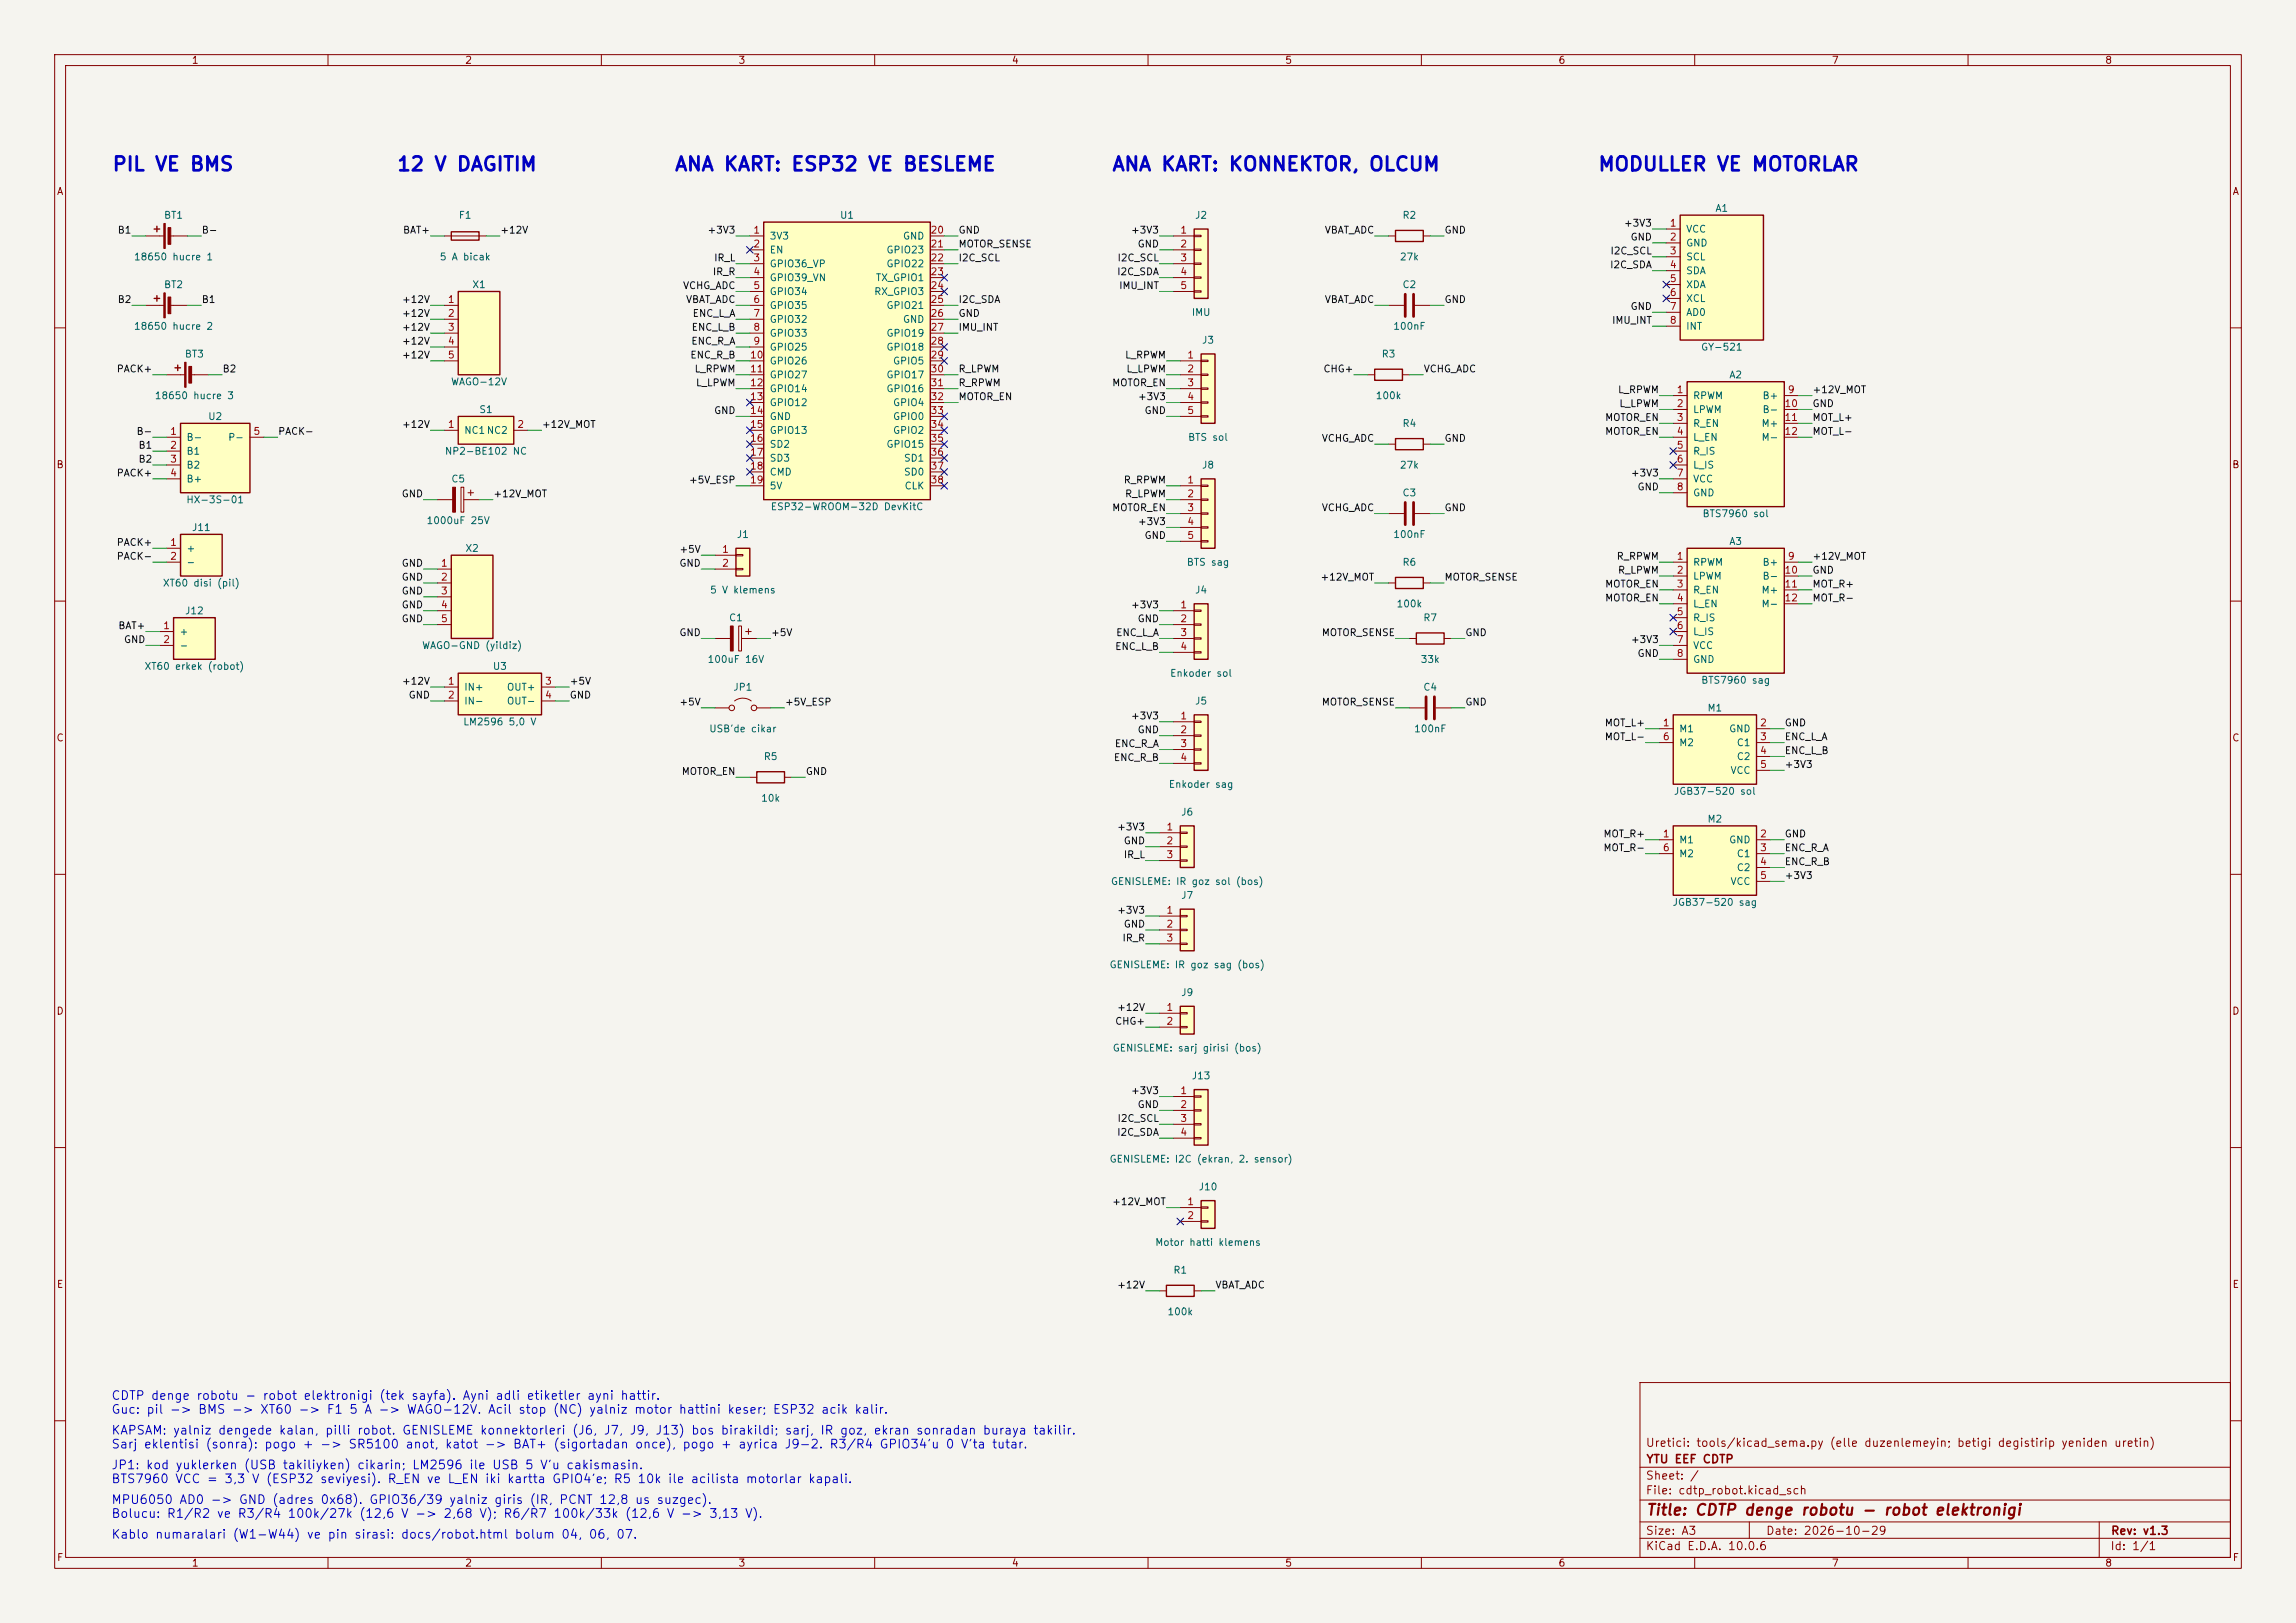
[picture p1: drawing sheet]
<svg xmlns="http://www.w3.org/2000/svg" width="420mm" height="297mm" viewBox="0 0 420 297" stroke-linecap="round" stroke-linejoin="round" font-family="sans-serif">
<defs><g id="words">
<g font-size="2.5" fill="#0000c2">
<text x="20.4" y="31.9">PIL VE BMS</text>
<text x="72.5" y="31.9">12 V DAGITIM</text>
<text x="123.3" y="31.9">ANA KART: ESP32 VE BESLEME</text>
<text x="203.3" y="31.9">ANA KART: KONNEKTOR, OLCUM</text>
<text x="292.2" y="31.9">MODULLER VE MOTORLAR</text>
</g>
<text font-size="2" fill="#840000" x="301" y="277.8">Title: CDTP denge robotu - robot elektronigi</text>
<g font-size="1.6" fill="#0000c2">
<text x="20.3" y="256.6">CDTP denge robotu - robot elektronigi (tek sayfa). Ayni adli etiketler ayni hattir.</text>
<text x="20.3" y="259.1">Guc: pil -&gt; BMS -&gt; XT60 -&gt; F1 5 A -&gt; WAGO-12V. Acil stop (NC) yalniz motor hattini keser; ESP32 acik kalir.</text>
<text x="20.3" y="262.9">KAPSAM: yalniz dengede kalan, pilli robot. GENISLEME konnektorleri (J6, J7, J9, J13) bos birakildi; sarj, IR goz, ekran sonradan buraya takilir.</text>
<text x="20.3" y="265.5">Sarj eklentisi (sonra): pogo + -&gt; SR5100 anot, katot -&gt; BAT+ (sigortadan once), pogo + ayrica J9-2. R3/R4 GPIO34'u 0 V'ta tutar.</text>
<text x="20.3" y="269.3">JP1: kod yuklerken (USB takiliyken) cikarin; LM2596 ile USB 5 V'u cakismasin.</text>
<text x="20.3" y="271.8">BTS7960 VCC = 3,3 V (ESP32 seviyesi). R_EN ve L_EN iki kartta GPIO4'e; R5 10k ile acilista motorlar kapali.</text>
<text x="20.3" y="275.6">MPU6050 AD0 -&gt; GND (adres 0x68). GPIO36/39 yalniz giris (IR, PCNT 12,8 us suzgec).</text>
<text x="20.3" y="278.2">Bolucu: R1/R2 ve R3/R4 100k/27k (12,6 V -&gt; 2,68 V); R6/R7 100k/33k (12,6 V -&gt; 3,13 V).</text>
<text x="20.3" y="282">Kablo numaralari (W1-W44) ve pin sirasi: docs/robot.html bolum 04, 06, 07.</text>
</g>
<g font-size="1.5" fill="#840000">
<text x="300.9" y="265.1">Uretici: tools/kicad_sema.py (elle duzenlemeyin; betigi degistirip yeniden uretin)</text>
<text x="301" y="268.1">YTU EEF CDTP</text>
<text x="300.9" y="273.8">File: cdtp_robot.kicad_sch</text>
<text x="300.9" y="271.1">Sheet: /</text>
<text x="300.9" y="281.2">Size: A3</text>
<text x="322.9" y="281.2">Date: 2026-10-29</text>
<text x="386" y="281.2">Rev: v1.3</text>
<text x="300.9" y="284">KiCad E.D.A. 10.0.6</text>
<text x="385.9" y="284">Id: 1/1</text>
</g>
<g font-size="1.3" fill="#840000">
<text x="35" y="12">1</text>
<text x="85" y="12">2</text>
<text x="135" y="12">3</text>
<text x="185" y="12">4</text>
<text x="235" y="12">5</text>
<text x="285" y="12">6</text>
<text x="335" y="12">7</text>
<text x="385" y="12">8</text>
<text x="10.3" y="36">A</text>
<text x="408.3" y="36">A</text>
<text x="10.2" y="86">B</text>
<text x="408.2" y="86">B</text>
<text x="10.2" y="136">C</text>
<text x="408.2" y="136">C</text>
<text x="10.2" y="186">D</text>
<text x="408.2" y="186">D</text>
<text x="10.3" y="236">E</text>
<text x="408.3" y="236">E</text>
<text x="10.3" y="286">F</text>
<text x="35" y="287">1</text>
<text x="85" y="287">2</text>
<text x="135" y="287">3</text>
<text x="185" y="287">4</text>
<text x="235" y="287">5</text>
<text x="285" y="287">6</text>
<text x="335" y="287">7</text>
<text x="385" y="287">8</text>
<text x="408.3" y="286">F</text>
</g>
<g font-size="1.3" fill="#006464">
<text x="29.9" y="40.3">BT1</text>
<text x="83.8" y="40.3">F1</text>
<text x="153.5" y="40.3">U1</text>
<text x="218.5" y="40.3">J2</text>
<text x="256.4" y="40.3">R2</text>
<text x="313.7" y="39.1">A1</text>
<text x="24.4" y="48">18650 hucre 1</text>
<text x="80.3" y="48">5 A bicak</text>
<text x="140.7" y="44.1">3V3</text>
<text x="140.7" y="46.7">EN</text>
<text x="162" y="46.7">GPIO23</text>
<text x="165.1" y="44.1">GND</text>
<text x="256" y="48">27k</text>
<text x="308.3" y="42.9">VCC</text>
<text x="308.3" y="45.4">GND</text>
<text x="308.3" y="48">SCL</text>
<text x="29.9" y="53">BT2</text>
<text x="86.3" y="53">X1</text>
<text x="140.7" y="49.2">GPIO36_VP</text>
<text x="140.7" y="51.8">GPIO39_VN</text>
<text x="160.1" y="51.8">TX_GPIO1</text>
<text x="162" y="49.2">GPIO22</text>
<text x="256.4" y="53">C2</text>
<text x="308.3" y="50.5">SDA</text>
<text x="308.3" y="53">XDA</text>
<text x="140.7" y="54.3">GPIO34</text>
<text x="140.7" y="56.8">GPIO35</text>
<text x="140.7" y="59.4">GPIO32</text>
<text x="159.8" y="54.3">RX_GPIO3</text>
<text x="162" y="56.8">GPIO21</text>
<text x="165.1" y="59.4">GND</text>
<text x="217.9" y="58.1">IMU</text>
<text x="308.3" y="55.6">XCL</text>
<text x="308.3" y="58.1">AD0</text>
<text x="24.4" y="60.7">18650 hucre 2</text>
<text x="33.7" y="65.7">BT3</text>
<text x="140.7" y="61.9">GPIO33</text>
<text x="140.7" y="64.5">GPIO25</text>
<text x="162" y="61.9">GPIO19</text>
<text x="162" y="64.5">GPIO18</text>
<text x="219.8" y="63.2">J3</text>
<text x="252.6" y="65.7">R3</text>
<text x="254.7" y="60.7">100nF</text>
<text x="308.3" y="60.7">INT</text>
<text x="311.1" y="64.5">GY-521</text>
<text x="82.4" y="70.8">WAGO-12V</text>
<text x="140.7" y="67">GPIO26</text>
<text x="140.7" y="69.5">GPIO27</text>
<text x="162" y="69.5">GPIO17</text>
<text x="163.3" y="67">GPIO5</text>
<text x="316.2" y="69.5">A2</text>
<text x="28.2" y="73.4">18650 hucre 3</text>
<text x="38" y="77.2">U2</text>
<text x="87.6" y="75.9">S1</text>
<text x="140.7" y="72.1">GPIO14</text>
<text x="140.7" y="74.6">GPIO12</text>
<text x="140.7" y="77.2">GND</text>
<text x="162" y="72.1">GPIO16</text>
<text x="163.3" y="74.6">GPIO4</text>
<text x="163.3" y="77.2">GPIO0</text>
<text x="251.5" y="73.4">100k</text>
<text x="309.6" y="73.4">RPWM</text>
<text x="309.6" y="75.9">LPWM</text>
<text x="322.3" y="73.4">B+</text>
<text x="322.3" y="75.9">B-</text>
<text x="34" y="81">B-</text>
<text x="34" y="83.5">B1</text>
<text x="41.6" y="81">P-</text>
<text x="81.3" y="83.5">NP2-BE102 NC</text>
<text x="84.8" y="79.7">NC1NC2</text>
<text x="140.7" y="79.7">GPIO13</text>
<text x="140.7" y="82.2">SD2</text>
<text x="162" y="82.2">GPIO15</text>
<text x="163.3" y="79.7">GPIO2</text>
<text x="217.2" y="81">BTS sol</text>
<text x="256.4" y="78.4">R4</text>
<text x="309.6" y="78.4">R_EN</text>
<text x="309.6" y="81">L_EN</text>
<text x="309.6" y="83.5">R_IS</text>
<text x="322.1" y="78.4">M+</text>
<text x="322.1" y="81">M-</text>
<text x="34" y="86.1">B2</text>
<text x="34" y="88.6">B+</text>
<text x="82.5" y="88.6">C5</text>
<text x="140.7" y="84.8">SD3</text>
<text x="140.7" y="87.3">CMD</text>
<text x="140.7" y="89.9">5V</text>
<text x="165.2" y="84.8">SD1</text>
<text x="165.2" y="87.3">SD0</text>
<text x="165.4" y="89.9">CLK</text>
<text x="219.8" y="86.1">J8</text>
<text x="256" y="86.1">27k</text>
<text x="309.6" y="86.1">L_IS</text>
<text x="309.6" y="88.6">VCC</text>
<text x="34" y="92.4">HX-3S-01</text>
<text x="140.9" y="93.7">ESP32-WROOM-32D DevKitC</text>
<text x="256.4" y="91.1">C3</text>
<text x="309.6" y="91.1">GND</text>
<text x="311.3" y="94.9">BTS7960 sol</text>
<text x="34" y="101.3">+</text>
<text x="35" y="97.5">J11</text>
<text x="77.9" y="96.2">1000uF 25V</text>
<text x="85" y="101.3">X2</text>
<text x="134.7" y="98.8">J1</text>
<text x="254.7" y="98.8">100nF</text>
<text x="316.2" y="100">A3</text>
<text x="29.7" y="107.6">XT60 disi (pil)</text>
<text x="34" y="103.8">-</text>
<text x="217" y="103.8">BTS sag</text>
<text x="256.4" y="103.8">R6</text>
<text x="309.6" y="103.8">RPWM</text>
<text x="309.6" y="106.4">LPWM</text>
<text x="322.3" y="103.8">B+</text>
<text x="322.3" y="106.4">B-</text>
<text x="33.7" y="112.7">J12</text>
<text x="129.8" y="108.9">5 V klemens</text>
<text x="133.3" y="114">C1</text>
<text x="218.5" y="108.9">J4</text>
<text x="255.4" y="111.5">100k</text>
<text x="260.3" y="114">R7</text>
<text x="309.6" y="108.9">R_EN</text>
<text x="309.6" y="111.5">L_EN</text>
<text x="309.6" y="114">R_IS</text>
<text x="322.1" y="108.9">M+</text>
<text x="322.1" y="111.5">M-</text>
<text x="32.7" y="116.5">+</text>
<text x="32.7" y="119.1">-</text>
<text x="77.1" y="119.1">WAGO-GND (yildiz)</text>
<text x="309.6" y="116.5">L_IS</text>
<text x="309.6" y="119.1">VCC</text>
<text x="26.3" y="122.9">XT60 erkek (robot)</text>
<text x="90" y="122.9">U3</text>
<text x="129.3" y="121.6">100uF 16V</text>
<text x="213.9" y="124.2">Enkoder sol</text>
<text x="259.8" y="121.6">33k</text>
<text x="309.6" y="121.6">GND</text>
<text x="311.1" y="125.4">BTS7960 sag</text>
<text x="84.8" y="126.7">IN+</text>
<text x="84.8" y="129.2">IN-</text>
<text x="92.6" y="126.7">OUT+</text>
<text x="92.6" y="129.2">OUT-</text>
<text x="134" y="126.7">JP1</text>
<text x="218.5" y="129.2">J5</text>
<text x="260.3" y="126.7">C4</text>
<text x="312.2" y="130.5">M1</text>
<text x="84.6" y="133">LM2596 5,0 V</text>
<text x="129.6" y="134.3">USB'de cikar</text>
<text x="258.6" y="134.3">100nF</text>
<text x="307.1" y="134.3">M1</text>
<text x="307.1" y="136.9">M2</text>
<text x="316.2" y="134.3">GND</text>
<text x="317.6" y="136.9">C1</text>
<text x="139.6" y="139.4">R5</text>
<text x="316.4" y="141.9">VCC</text>
<text x="317.6" y="139.4">C2</text>
<text x="139.1" y="147">10k</text>
<text x="213.7" y="144.5">Enkoder sag</text>
<text x="216" y="149.6">J6</text>
<text x="306.1" y="145.7">JGB37-520 sol</text>
<text x="307.1" y="154.6">M1</text>
<text x="312.2" y="150.8">M2</text>
<text x="316.2" y="154.6">GND</text>
<text x="307.1" y="157.2">M2</text>
<text x="317.6" y="157.2">C1</text>
<text x="317.6" y="159.7">C2</text>
<text x="203.1" y="162.3">GENISLEME: IR goz sol (bos)</text>
<text x="216" y="164.8">J7</text>
<text x="305.9" y="166.1">JGB37-520 sag</text>
<text x="316.4" y="162.3">VCC</text>
<text x="202.9" y="177.5">GENISLEME: IR goz sag (bos)</text>
<text x="216" y="182.6">J9</text>
<text x="203.4" y="192.7">GENISLEME: sarj girisi (bos)</text>
<text x="217.9" y="197.8">J13</text>
<text x="202.9" y="213.1">GENISLEME: I2C (ekran, 2. sensor)</text>
<text x="219.2" y="218.1">J10</text>
<text x="211.2" y="228.3">Motor hatti klemens</text>
<text x="214.5" y="233.4">R1</text>
<text x="213.4" y="241">100k</text>
</g>
<g font-size="1.3" fill="#0f0f0f">
<text x="297" y="41.8">+3V3</text>
<text x="21.4" y="43.1">B1</text>
<text x="36.8" y="43.1">B-</text>
<text x="73.6" y="43.1">BAT+</text>
<text x="91.4" y="43.1">+12V</text>
<text x="129.3" y="43.1">+3V3</text>
<text x="175.2" y="43.1">GND</text>
<text x="175.2" y="45.6">MOTOR_SENSE</text>
<text x="206.8" y="43.1">+3V3</text>
<text x="208" y="45.6">GND</text>
<text x="242.2" y="43.1">VBAT_ADC</text>
<text x="264.1" y="43.1">GND</text>
<text x="294.5" y="46.9">I2C_SCL</text>
<text x="298.2" y="44.3">GND</text>
<text x="124.8" y="53.2">VCHG_ADC</text>
<text x="130.3" y="50.7">IR_R</text>
<text x="130.5" y="48.1">IR_L</text>
<text x="175.2" y="48.1">I2C_SCL</text>
<text x="204.2" y="50.7">I2C_SDA</text>
<text x="204.3" y="48.1">I2C_SCL</text>
<text x="204.6" y="53.2">IMU_INT</text>
<text x="294.4" y="49.4">I2C_SDA</text>
<text x="21.4" y="55.8">B2</text>
<text x="36.8" y="55.8">B1</text>
<text x="73.4" y="55.8">+12V</text>
<text x="73.4" y="58.3">+12V</text>
<text x="125.4" y="55.8">VBAT_ADC</text>
<text x="126.6" y="58.3">ENC_L_A</text>
<text x="175.2" y="55.8">I2C_SDA</text>
<text x="175.2" y="58.3">GND</text>
<text x="242.2" y="55.8">VBAT_ADC</text>
<text x="264.1" y="55.8">GND</text>
<text x="294.8" y="59.6">IMU_INT</text>
<text x="298.2" y="57">GND</text>
<text x="73.4" y="60.8">+12V</text>
<text x="73.4" y="63.4">+12V</text>
<text x="73.4" y="65.9">+12V</text>
<text x="126.2" y="65.9">ENC_R_B</text>
<text x="126.3" y="63.4">ENC_R_A</text>
<text x="126.4" y="60.8">ENC_L_B</text>
<text x="175.2" y="60.8">IMU_INT</text>
<text x="205.7" y="65.9">L_RPWM</text>
<text x="21.2" y="68.5">PACK+</text>
<text x="40.6" y="68.5">B2</text>
<text x="127" y="68.5">L_RPWM</text>
<text x="127.2" y="71">L_LPWM</text>
<text x="175.2" y="68.5">R_LPWM</text>
<text x="175.2" y="71">R_RPWM</text>
<text x="203.3" y="71">MOTOR_EN</text>
<text x="205.9" y="68.5">L_LPWM</text>
<text x="242" y="68.5">CHG+</text>
<text x="260.3" y="68.5">VCHG_ADC</text>
<text x="130.5" y="76.1">GND</text>
<text x="175.2" y="73.5">MOTOR_EN</text>
<text x="208.1" y="73.5">+3V3</text>
<text x="209.3" y="76.1">GND</text>
<text x="293.5" y="77.3">MOTOR_EN</text>
<text x="295.9" y="72.3">L_RPWM</text>
<text x="296.1" y="74.8">L_LPWM</text>
<text x="331.4" y="77.3">MOT_L+</text>
<text x="331.4" y="74.8">GND</text>
<text x="331.4" y="72.3">+12V_MOT</text>
<text x="24.9" y="79.9">B-</text>
<text x="25.2" y="82.4">B1</text>
<text x="50.8" y="79.9">PACK-</text>
<text x="73.4" y="78.6">+12V</text>
<text x="99" y="78.6">+12V_MOT</text>
<text x="241.7" y="81.2">VCHG_ADC</text>
<text x="264.1" y="81.2">GND</text>
<text x="293.5" y="79.9">MOTOR_EN</text>
<text x="331.4" y="79.9">MOT_L-</text>
<text x="21.2" y="87.5">PACK+</text>
<text x="25.2" y="85">B2</text>
<text x="125.9" y="88.8">+5V_ESP</text>
<text x="205.5" y="88.8">R_RPWM</text>
<text x="298.2" y="87.5">+3V3</text>
<text x="73.4" y="91.3">GND</text>
<text x="90.1" y="91.3">+12V_MOT</text>
<text x="203.3" y="93.9">MOTOR_EN</text>
<text x="205.7" y="91.3">R_LPWM</text>
<text x="241.7" y="93.9">VCHG_ADC</text>
<text x="264.1" y="93.9">GND</text>
<text x="299.4" y="90">GND</text>
<text x="21.2" y="100.2">PACK+</text>
<text x="124.2" y="101.5">+5V</text>
<text x="208.1" y="96.4">+3V3</text>
<text x="209.3" y="98.9">GND</text>
<text x="21.2" y="102.7">PACK-</text>
<text x="73.4" y="104">GND</text>
<text x="73.4" y="106.6">GND</text>
<text x="124.2" y="104">GND</text>
<text x="241.4" y="106.6">+12V_MOT</text>
<text x="264.1" y="106.6">MOTOR_SENSE</text>
<text x="293.5" y="107.8">MOTOR_EN</text>
<text x="295.6" y="102.7">R_RPWM</text>
<text x="295.9" y="105.3">R_LPWM</text>
<text x="331.4" y="102.7">+12V_MOT</text>
<text x="331.4" y="105.3">GND</text>
<text x="331.4" y="107.8">MOT_R+</text>
<text x="73.4" y="109.1">GND</text>
<text x="73.4" y="111.6">GND</text>
<text x="206.8" y="111.6">+3V3</text>
<text x="293.5" y="110.4">MOTOR_EN</text>
<text x="331.4" y="110.4">MOT_R-</text>
<text x="21.5" y="115.4">BAT+</text>
<text x="22.6" y="118">GND</text>
<text x="73.4" y="114.2">GND</text>
<text x="124.2" y="116.7">GND</text>
<text x="140.9" y="116.7">+5V</text>
<text x="203.9" y="119.3">ENC_L_B</text>
<text x="204.1" y="116.7">ENC_L_A</text>
<text x="208" y="114.2">GND</text>
<text x="241.7" y="116.7">MOTOR_SENSE</text>
<text x="267.9" y="116.7">GND</text>
<text x="298.2" y="118">+3V3</text>
<text x="73.4" y="125.6">+12V</text>
<text x="104.1" y="125.6">+5V</text>
<text x="299.4" y="120.5">GND</text>
<text x="74.6" y="128.1">GND</text>
<text x="104.1" y="128.1">GND</text>
<text x="124.2" y="129.4">+5V</text>
<text x="143.5" y="129.4">+5V_ESP</text>
<text x="206.8" y="132">+3V3</text>
<text x="241.7" y="129.4">MOTOR_SENSE</text>
<text x="267.9" y="129.4">GND</text>
<text x="203.8" y="137">ENC_R_A</text>
<text x="208" y="134.5">GND</text>
<text x="293.4" y="133.2">MOT_L+</text>
<text x="293.4" y="135.8">MOT_L-</text>
<text x="326.4" y="133.2">GND</text>
<text x="326.4" y="135.8">ENC_L_A</text>
<text x="124.6" y="142.1">MOTOR_EN</text>
<text x="147.3" y="142.1">GND</text>
<text x="203.6" y="139.6">ENC_R_B</text>
<text x="326.4" y="138.3">ENC_L_B</text>
<text x="326.4" y="140.8">+3V3</text>
<text x="204.2" y="152.3">+3V3</text>
<text x="205.5" y="154.8">GND</text>
<text x="293.2" y="153.5">MOT_R+</text>
<text x="326.4" y="153.5">GND</text>
<text x="205.5" y="157.4">IR_L</text>
<text x="293.2" y="156.1">MOT_R-</text>
<text x="326.4" y="156.1">ENC_R_A</text>
<text x="326.4" y="158.6">ENC_R_B</text>
<text x="326.4" y="161.2">+3V3</text>
<text x="204.2" y="167.5">+3V3</text>
<text x="205.2" y="172.6">IR_R</text>
<text x="205.5" y="170.1">GND</text>
<text x="204.2" y="185.3">+12V</text>
<text x="203.9" y="187.8">CHG+</text>
<text x="206.8" y="200.5">+3V3</text>
<text x="208" y="203.1">GND</text>
<text x="204.2" y="208.2">I2C_SDA</text>
<text x="204.3" y="205.6">I2C_SCL</text>
<text x="203.3" y="220.9">+12V_MOT</text>
<text x="204.2" y="236.1">+12V</text>
<text x="222.2" y="236.1">VBAT_ADC</text>
</g>
<g font-size="1.3" fill="#a90000">
<text x="305.3" y="41.8">1</text>
<text x="137.7" y="43">1</text>
<text x="137.7" y="45.6">2</text>
<text x="170.1" y="43">20</text>
<text x="170.1" y="45.6">21</text>
<text x="215.8" y="43">1</text>
<text x="215.8" y="45.6">2</text>
<text x="305.3" y="44.3">2</text>
<text x="305.3" y="46.9">3</text>
<text x="137.7" y="48.1">3</text>
<text x="137.7" y="50.7">4</text>
<text x="137.7" y="53.2">5</text>
<text x="170.1" y="48.1">22</text>
<text x="170.1" y="50.7">23</text>
<text x="170.1" y="53.2">24</text>
<text x="215.8" y="48.1">3</text>
<text x="215.8" y="50.7">4</text>
<text x="215.8" y="53.2">5</text>
<text x="305.3" y="49.4">4</text>
<text x="305.3" y="51.9">5</text>
<text x="81.8" y="55.7">1</text>
<text x="81.8" y="58.3">2</text>
<text x="137.7" y="55.7">6</text>
<text x="137.7" y="58.3">7</text>
<text x="170.1" y="55.7">25</text>
<text x="170.1" y="58.3">26</text>
<text x="305.3" y="54.5">6</text>
<text x="305.3" y="57">7</text>
<text x="305.3" y="59.6">8</text>
<text x="81.8" y="60.8">3</text>
<text x="81.8" y="63.4">4</text>
<text x="81.8" y="65.9">5</text>
<text x="137.1" y="65.9">10</text>
<text x="137.7" y="60.8">8</text>
<text x="137.7" y="63.4">9</text>
<text x="170.1" y="60.8">27</text>
<text x="170.1" y="63.4">28</text>
<text x="170.1" y="65.9">29</text>
<text x="217.1" y="65.9">1</text>
<text x="137.1" y="68.4">11</text>
<text x="137.1" y="71">12</text>
<text x="170.1" y="68.4">30</text>
<text x="170.1" y="71">31</text>
<text x="217.1" y="68.4">2</text>
<text x="217.1" y="71">3</text>
<text x="137.1" y="73.5">13</text>
<text x="137.1" y="76.1">14</text>
<text x="170.1" y="73.5">32</text>
<text x="170.1" y="76.1">33</text>
<text x="217.1" y="73.5">4</text>
<text x="217.1" y="76.1">5</text>
<text x="306.6" y="72.3">1</text>
<text x="306.6" y="74.8">2</text>
<text x="306.6" y="77.3">3</text>
<text x="326.3" y="74.8">10</text>
<text x="326.3" y="77.3">11</text>
<text x="326.9" y="72.3">9</text>
<text x="31" y="79.9">1</text>
<text x="31" y="82.4">2</text>
<text x="46.3" y="79.9">5</text>
<text x="81.8" y="78.6">1</text>
<text x="94.5" y="78.6">2</text>
<text x="137.1" y="78.6">15</text>
<text x="137.1" y="81.1">16</text>
<text x="137.1" y="83.7">17</text>
<text x="170.1" y="78.6">34</text>
<text x="170.1" y="81.1">35</text>
<text x="170.1" y="83.7">36</text>
<text x="306.6" y="79.9">4</text>
<text x="306.6" y="82.4">5</text>
<text x="326.3" y="79.9">12</text>
<text x="31" y="85">3</text>
<text x="31" y="87.5">4</text>
<text x="137.1" y="86.2">18</text>
<text x="137.1" y="88.8">19</text>
<text x="170.1" y="86.2">37</text>
<text x="170.1" y="88.8">38</text>
<text x="217.1" y="88.8">1</text>
<text x="306.6" y="85">6</text>
<text x="306.6" y="87.5">7</text>
<text x="217.1" y="91.3">2</text>
<text x="217.1" y="93.8">3</text>
<text x="306.6" y="90">8</text>
<text x="31" y="100.2">1</text>
<text x="132" y="101.5">1</text>
<text x="217.1" y="96.4">4</text>
<text x="217.1" y="98.9">5</text>
<text x="31" y="102.7">2</text>
<text x="80.5" y="104">1</text>
<text x="80.5" y="106.5">2</text>
<text x="132" y="104">2</text>
<text x="306.6" y="102.7">1</text>
<text x="306.6" y="105.3">2</text>
<text x="306.6" y="107.8">3</text>
<text x="326.3" y="105.3">10</text>
<text x="326.3" y="107.8">11</text>
<text x="326.9" y="102.7">9</text>
<text x="80.5" y="109.1">3</text>
<text x="80.5" y="111.6">4</text>
<text x="215.8" y="111.6">1</text>
<text x="306.6" y="110.4">4</text>
<text x="306.6" y="112.9">5</text>
<text x="326.3" y="110.4">12</text>
<text x="29.7" y="115.4">1</text>
<text x="29.7" y="118">2</text>
<text x="80.5" y="114.2">5</text>
<text x="215.8" y="114.2">2</text>
<text x="215.8" y="116.7">3</text>
<text x="215.8" y="119.2">4</text>
<text x="306.6" y="115.4">6</text>
<text x="306.6" y="118">7</text>
<text x="81.8" y="125.6">1</text>
<text x="99.6" y="125.6">3</text>
<text x="306.6" y="120.5">8</text>
<text x="81.8" y="128.1">2</text>
<text x="99.6" y="128.1">4</text>
<text x="215.8" y="131.9">1</text>
<text x="215.8" y="134.5">2</text>
<text x="215.8" y="137">3</text>
<text x="304.1" y="133.2">1</text>
<text x="304.1" y="135.8">6</text>
<text x="321.8" y="133.2">2</text>
<text x="321.8" y="135.8">3</text>
<text x="215.8" y="139.6">4</text>
<text x="321.8" y="138.3">4</text>
<text x="321.8" y="140.8">5</text>
<text x="213.3" y="152.3">1</text>
<text x="213.3" y="154.8">2</text>
<text x="304.1" y="153.5">1</text>
<text x="321.8" y="153.5">2</text>
<text x="213.3" y="157.3">3</text>
<text x="304.1" y="156.1">6</text>
<text x="321.8" y="156.1">3</text>
<text x="321.8" y="158.6">4</text>
<text x="321.8" y="161.2">5</text>
<text x="213.3" y="167.5">1</text>
<text x="213.3" y="170">2</text>
<text x="213.3" y="172.6">3</text>
<text x="213.3" y="185.3">1</text>
<text x="213.3" y="187.8">2</text>
<text x="215.8" y="200.5">1</text>
<text x="215.8" y="203.1">2</text>
<text x="215.8" y="205.6">3</text>
<text x="215.8" y="208.1">4</text>
<text x="217.1" y="220.8">1</text>
<text x="217.1" y="223.4">2</text>
</g>
</g></defs>
<path d="M0 0h420v297h-420z" fill="#f5f4ef" stroke="#f5f4ef" stroke-width=".18"/>
<g fill="none" stroke="#840000" stroke-width=".18">
<path d="M10 10h400v277h-400zM12 12h396v273h-396zM60 10v2M110 10v2M160 10v2M210 10v2M260 10v2M310 10v2M360 10v2M10 60h2M408 60h2M10 110h2"/>
<path d="M408 110h2M10 160h2M408 160h2M10 210h2M408 210h2M300 253h108v32h-108zM10 260h2M300 278.5h108M300 274.5h108M300 268.5h108M320 278.5v3M384 278.5v6.5"/>
<path d="M408 260h2M60 285v2M110 285v2M160 285v2M210 285v2M260 285v2M300 281.5h108M310 285v2M360 285v2"/>
</g>
<path d="M33 77.5h12.7v12.7h-12.7z" fill="#ffffc2"/>
<path d="M33 77.5h12.7v12.7h-12.7z" fill="none" stroke="#840000" stroke-width=".25"/>
<path d="M30.5 80h2.5M30.5 82.6h2.5M30.5 85.1h2.5M30.5 87.6h2.5M45.7 80h2.6" fill="none" stroke="#840000" stroke-width=".18"/>
<path d="M215.9 151.1h2.5v7.7h-2.5z" fill="#ffffc2"/>
<path d="M215.9 151.1h2.5v7.7h-2.5z" fill="none" stroke="#840000" stroke-width=".25"/>
<path d="M212.1 152.4h3.8M212.1 154.9h3.8M212.1 157.5h3.8M215.9 152.3h1.3v.2h-1.3zM215.9 154.8h1.3v.3h-1.3zM215.9 157.4h1.3v.2h-1.3z" fill="none" stroke="#840000" stroke-width=".18"/>
<path d="M215.9 184.2h2.5v5h-2.5z" fill="#ffffc2"/>
<path d="M215.9 184.2h2.5v5h-2.5z" fill="none" stroke="#840000" stroke-width=".25"/>
<path d="M212.1 185.4h3.8M212.1 188h3.8M215.9 185.3h1.3v.2h-1.3zM215.9 187.8h1.3v.3h-1.3z" fill="none" stroke="#840000" stroke-width=".18"/>
<path d="M218.4 130.8h2.6v10.2h-2.6z" fill="#ffffc2"/>
<path d="M218.4 130.8h2.6v10.2h-2.6z" fill="none" stroke="#840000" stroke-width=".25"/>
<path d="M214.6 132.1h3.8M214.6 134.6h3.8M214.6 137.2h3.8M214.6 139.7h3.8M218.4 132h1.3v.2h-1.3zM218.4 134.5h1.3v.2h-1.3zM218.4 137h1.3v.3h-1.3zM218.4 139.6h1.3v.2h-1.3z" fill="none" stroke="#840000" stroke-width=".18"/>
<path d="M83.8 76.2h10.2v5.1h-10.2z" fill="#ffffc2"/>
<path d="M32 67.3h1M32.5 66.8v1M83.8 76.2h10.2v5.1h-10.2z" fill="none" stroke="#840000" stroke-width=".25"/>
<path d="M30.5 68.6h3.3M34.8 68.6h3.3M81.3 78.7h2.5M94 78.7h2.5" fill="none" stroke="#840000" stroke-width=".18"/>
<g fill="#840000" stroke="#840000" stroke-width=".18">
<path d="M33.8 66.3h.2v4.6h-.2z"/>
<path d="M34.5 67.1h.6v3h-.6z"/>
</g>
<path d="M218.4 110.5h2.6v10.2h-2.6z" fill="#ffffc2"/>
<path d="M218.4 110.5h2.6v10.2h-2.6z" fill="none" stroke="#840000" stroke-width=".25"/>
<path d="M214.6 111.8h3.8M214.6 114.3h3.8M214.6 116.8h3.8M214.6 119.4h3.8M218.4 111.6h1.3v.3h-1.3zM218.4 114.2h1.3v.2h-1.3zM218.4 116.7h1.3v.3h-1.3zM218.4 119.3h1.3v.2h-1.3z" fill="none" stroke="#840000" stroke-width=".18"/>
<path d="M134.6 100.3h2.6v5.1h-2.6z" fill="#ffffc2"/>
<path d="M134.6 100.3h2.6v5.1h-2.6z" fill="none" stroke="#840000" stroke-width=".25"/>
<path d="M130.8 101.6h3.8M130.8 104.1h3.8M134.6 101.5h1.3v.2h-1.3zM134.6 104h1.3v.3h-1.3z" fill="none" stroke="#840000" stroke-width=".18"/>
<path d="M307.3 39.4h15.3v22.8h-15.3z" fill="#ffffc2"/>
<path d="M307.3 39.4h15.3v22.8h-15.3z" fill="none" stroke="#840000" stroke-width=".25"/>
<g fill="none" stroke="#840000" stroke-width=".18">
<path d="M304.8 41.9h2.5M304.8 44.5h2.5M304.8 47h2.5M304.8 49.5h2.5M304.8 52.1h2.5M304.8 54.6h2.5M304.8 57.2h2.5M304.8 59.7h2.5M80 91.4h2.8M84.3 89.2h.5v4.5h-.5zM84.8 91.4h2.8M85.6 90.2h1"/>
<path d="M86.1 89.7v1"/>
</g>
<path d="M82.8 89.2h.5v4.5h-.5z" fill="#840000" stroke="#840000" stroke-width=".18"/>
<path d="M33 97.8h7.6v7.6h-7.6z" fill="#ffffc2"/>
<path d="M28.2 41.9h1M28.7 41.4v1M33 97.8h7.6v7.6h-7.6zM213.4 235.2h5v2h-5z" fill="none" stroke="#840000" stroke-width=".25"/>
<path d="M26.7 43.2h3.3M31 43.2h3.3M30.5 100.3h2.5M30.5 102.9h2.5M212.1 236.2h1.3M218.4 236.2h1.3" fill="none" stroke="#840000" stroke-width=".18"/>
<g fill="#840000" stroke="#840000" stroke-width=".18">
<path d="M30 40.9h.2v4.6h-.2z"/>
<path d="M30.7 41.7h.5v3h-.5z"/>
</g>
<path d="M82.5 101.6h7.7v15.2h-7.7z" fill="#ffffc2"/>
<path d="M82.5 101.6h7.7v15.2h-7.7z" fill="none" stroke="#840000" stroke-width=".25"/>
<path d="M80 104.1h2.5M80 106.7h2.5M80 109.2h2.5M80 111.8h2.5M80 114.3h2.5" fill="none" stroke="#840000" stroke-width=".18"/>
<path d="M218.4 199.4h2.6v10.2h-2.6z" fill="#ffffc2"/>
<path d="M218.4 199.4h2.6v10.2h-2.6z" fill="none" stroke="#840000" stroke-width=".25"/>
<path d="M214.6 200.7h3.8M214.6 203.2h3.8M214.6 205.7h3.8M214.6 208.3h3.8M218.4 200.5h1.3v.3h-1.3zM218.4 203.1h1.3v.2h-1.3zM218.4 205.6h1.3v.3h-1.3zM218.4 208.2h1.3v.2h-1.3z" fill="none" stroke="#840000" stroke-width=".18"/>
<path d="M139.7 40.6h30.5v50.8h-30.5z" fill="#ffffc2"/>
<path d="M139.7 40.6h30.5v50.8h-30.5z" fill="none" stroke="#840000" stroke-width=".25"/>
<g fill="none" stroke="#840000" stroke-width=".18">
<path d="M137.2 43.2h2.5M137.2 45.7h2.5M137.2 48.3h2.5M137.2 50.8h2.5M137.2 53.3h2.5M137.2 55.9h2.5M137.2 58.4h2.5M170.2 43.2h2.5M170.2 45.7h2.5M170.2 48.3h2.5M170.2 50.8h2.5M170.2 53.3h2.5"/>
<path d="M170.2 55.9h2.5M170.2 58.4h2.5M137.2 61h2.5M137.2 63.5h2.5M137.2 66h2.5M137.2 68.6h2.5M137.2 71.1h2.5M137.2 73.7h2.5M137.2 76.2h2.5M137.2 78.7h2.5M170.2 61h2.5M170.2 63.5h2.5"/>
<path d="M170.2 66h2.5M170.2 68.6h2.5M170.2 71.1h2.5M170.2 73.7h2.5M170.2 76.2h2.5M170.2 78.7h2.5M137.2 81.3h2.5M137.2 83.8h2.5M137.2 86.4h2.5M137.2 88.9h2.5M170.2 81.3h2.5M170.2 83.8h2.5"/>
<path d="M170.2 86.4h2.5M170.2 88.9h2.5"/>
</g>
<path d="M215.9 166.4h2.5v7.6h-2.5z" fill="#ffffc2"/>
<path d="M28.2 54.6h1M28.7 54.1v1M82.5 42.4h5.1v1.5h-5.1zM138.4 141.2h5.1v2.1h-5.1zM215.9 166.4h2.5v7.6h-2.5z" fill="none" stroke="#840000" stroke-width=".25"/>
<path d="M26.7 55.9h3.3M31 55.9h3.3M81.3 43.2h7.6M137.2 142.2h1.2M143.5 142.2h1.3M212.1 167.6h3.8M212.1 170.2h3.8M212.1 172.7h3.8M215.9 167.5h1.3v.3h-1.3zM215.9 170.1h1.3v.2h-1.3zM215.9 172.6h1.3v.2h-1.3z" fill="none" stroke="#840000" stroke-width=".18"/>
<g fill="#840000" stroke="#840000" stroke-width=".18">
<path d="M30 53.6h.2v4.6h-.2z"/>
<path d="M30.7 54.4h.5v3h-.5z"/>
</g>
<path d="M31.7 113h7.7v7.7h-7.7z" fill="#ffffc2"/>
<path d="M31.7 113h7.7v7.7h-7.7z" fill="none" stroke="#840000" stroke-width=".25"/>
<path d="M29.2 115.6h2.5M29.2 118.1h2.5" fill="none" stroke="#840000" stroke-width=".18"/>
<path d="M83.8 53.3h7.6v15.3h-7.6z" fill="#ffffc2"/>
<path d="M83.8 53.3h7.6v15.3h-7.6z" fill="none" stroke="#840000" stroke-width=".25"/>
<g fill="none" stroke="#840000" stroke-width=".18">
<path d="M81.3 55.9h2.5M81.3 58.4h2.5M81.3 61h2.5M81.3 63.5h2.5M81.3 66h2.5M130.8 116.8h2.8M135.1 114.6h.5v4.5h-.5zM135.6 116.8h2.8M136.4 115.6h1M136.9 115.1v1M130.8 129.5h2.5M134.4 128.3a2.54 2.54 0 0 1 3 0"/>
<path d="M138.4 129.5h2.6"/>
<circle cx="133.9" cy="129.5" r=".51"/>
<circle cx="137.9" cy="129.5" r=".51"/>
</g>
<path d="M133.6 114.6h.5v4.5h-.5z" fill="#840000" stroke="#840000" stroke-width=".18"/>
<path d="M83.8 123.2h15.3v7.6h-15.3z" fill="#ffffc2"/>
<path d="M83.8 123.2h15.3v7.6h-15.3z" fill="none" stroke="#840000" stroke-width=".25"/>
<path d="M81.3 125.7h2.5M81.3 128.3h2.5M99.1 125.7h2.5M99.1 128.3h2.5" fill="none" stroke="#840000" stroke-width=".18"/>
<path d="M219.7 219.7h2.5v5.1h-2.5z" fill="#ffffc2"/>
<path d="M255.3 80.3h5v2h-5zM259.1 115.8h5.1v2.1h-5.1zM219.7 219.7h2.5v5.1h-2.5z" fill="none" stroke="#840000" stroke-width=".25"/>
<path d="M254 81.3h1.3M260.3 81.3h1.3M257.8 116.8h1.3M264.2 116.8h1.2M257.8 129.5h2.8M262.6 129.5h2.8M215.9 221h3.8M215.9 223.5h3.8M219.7 220.9h1.3v.2h-1.3zM219.7 223.4h1.3v.2h-1.3z" fill="none" stroke="#840000" stroke-width=".18"/>
<path d="M260.9 127.5v4.1M262.4 127.5v4.1" fill="none" stroke="#840000" stroke-width=".51"/>
<path d="M218.4 41.9h2.6v12.7h-2.6z" fill="#ffffc2"/>
<path d="M218.4 41.9h2.6v12.7h-2.6z" fill="none" stroke="#840000" stroke-width=".25"/>
<path d="M214.6 43.2h3.8M214.6 45.7h3.8M214.6 48.3h3.8M214.6 50.8h3.8M214.6 53.3h3.8M218.4 43.1h1.3v.2h-1.3zM218.4 45.6h1.3v.2h-1.3zM218.4 48.1h1.3v.3h-1.3zM218.4 50.7h1.3v.2h-1.3zM218.4 53.2h1.3v.3h-1.3z" fill="none" stroke="#840000" stroke-width=".18"/>
<path d="M219.7 64.8h2.5v12.7h-2.5z" fill="#ffffc2"/>
<path d="M255.3 42.2h5v2h-5zM219.7 64.8h2.5v12.7h-2.5zM251.5 67.6h5v2h-5zM255.3 105.7h5v2h-5z" fill="none" stroke="#840000" stroke-width=".25"/>
<g fill="none" stroke="#840000" stroke-width=".18">
<path d="M254 43.2h1.3M254 55.9h2.8M258.8 55.9h2.8M260.3 43.2h1.3M215.9 66h3.8M215.9 68.6h3.8M215.9 71.1h3.8M215.9 73.7h3.8M215.9 76.2h3.8M219.7 65.9h1.3v.3h-1.3zM219.7 68.5h1.3v.2h-1.3zM219.7 71h1.3v.2h-1.3z"/>
<path d="M219.7 73.5h1.3v.3h-1.3zM219.7 76.1h1.3v.2h-1.3zM250.2 68.6h1.3M256.5 68.6h1.3M254 94h2.8M258.8 94h2.8M254 106.7h1.3M260.3 106.7h1.3"/>
</g>
<path d="M257 53.8v4.1M258.6 53.8v4.1M257 91.9v4.1M258.6 91.9v4.1" fill="none" stroke="#840000" stroke-width=".51"/>
<path d="M219.7 87.6h2.5v12.7h-2.5z" fill="#ffffc2"/>
<path d="M219.7 87.6h2.5v12.7h-2.5z" fill="none" stroke="#840000" stroke-width=".25"/>
<path d="M215.9 88.9h3.8M215.9 91.4h3.8M215.9 94h3.8M215.9 96.5h3.8M215.9 99.1h3.8M219.7 88.8h1.3v.2h-1.3zM219.7 91.3h1.3v.3h-1.3zM219.7 93.9h1.3v.2h-1.3zM219.7 96.4h1.3v.2h-1.3zM219.7 98.9h1.3v.3h-1.3z" fill="none" stroke="#840000" stroke-width=".18"/>
<path d="M306.1 151.1h15.2v12.7h-15.2z" fill="#ffffc2"/>
<path d="M306.1 151.1h15.2v12.7h-15.2z" fill="none" stroke="#840000" stroke-width=".25"/>
<path d="M303.5 153.7h2.6M303.5 156.2h2.6M321.3 153.7h2.5M321.3 156.2h2.5M321.3 158.8h2.5M321.3 161.3h2.5" fill="none" stroke="#840000" stroke-width=".18"/>
<path d="M306.1 130.8h15.2v12.7h-15.2z" fill="#ffffc2"/>
<path d="M306.1 130.8h15.2v12.7h-15.2z" fill="none" stroke="#840000" stroke-width=".25"/>
<path d="M303.5 133.4h2.6M303.5 135.9h2.6M321.3 133.4h2.5M321.3 135.9h2.5M321.3 138.4h2.5M321.3 141h2.5" fill="none" stroke="#840000" stroke-width=".18"/>
<path d="M308.6 69.9h17.8v22.8h-17.8z" fill="#ffffc2"/>
<path d="M308.6 69.9h17.8v22.8h-17.8z" fill="none" stroke="#840000" stroke-width=".25"/>
<path d="M306.1 72.4h2.5M306.1 74.9h2.5M306.1 77.5h2.5M326.4 72.4h2.5M326.4 74.9h2.5M326.4 77.5h2.5M306.1 80h2.5M306.1 82.6h2.5M306.1 85.1h2.5M306.1 87.6h2.5M306.1 90.2h2.5M326.4 80h2.5" fill="none" stroke="#840000" stroke-width=".18"/>
<path d="M308.6 100.3h17.8v22.9h-17.8z" fill="#ffffc2"/>
<path d="M308.6 100.3h17.8v22.9h-17.8z" fill="none" stroke="#840000" stroke-width=".25"/>
<path d="M306.1 102.9h2.5M306.1 105.4h2.5M306.1 108h2.5M306.1 110.5h2.5M306.1 113h2.5M306.1 115.6h2.5M306.1 118.1h2.5M326.4 102.9h2.5M326.4 105.4h2.5M326.4 108h2.5M326.4 110.5h2.5M306.1 120.7h2.5" fill="none" stroke="#840000" stroke-width=".18"/>
<g fill="none" stroke="#009600" stroke-width=".18">
<path d="M24.1 43.2h2.6M24.1 55.9h2.6M34.3 43.2h2.5M34.3 55.9h2.5M78.7 43.2h2.6M78.7 55.9h2.6M78.7 58.4h2.6M88.9 43.2h2.5M134.6 50.8h2.6M134.6 43.2h2.6M134.6 53.3h2.6M134.6 55.9h2.6"/>
<path d="M134.6 58.4h2.6M134.6 48.3h2.6M172.7 43.2h2.6M172.7 55.9h2.6M172.7 58.4h2.6M172.7 45.7h2.6M172.7 48.3h2.6M212.1 50.8h2.5M212.1 43.2h2.5M212.1 53.3h2.5M212.1 45.7h2.5M212.1 48.3h2.5"/>
<path d="M251.5 43.2h2.5M251.5 55.9h2.5M261.6 43.2h2.6M261.6 55.9h2.6M302.3 41.9h2.5M302.3 44.5h2.5M302.3 47h2.5M302.3 49.5h2.5M302.3 57.2h2.5M302.3 59.7h2.5M27.9 68.6h2.6M38.1 68.6h2.5"/>
<path d="M78.7 61h2.6M78.7 63.5h2.6M78.7 66h2.6M78.7 78.7h2.6M96.5 78.7h2.6M134.6 68.6h2.6M134.6 76.2h2.6M134.6 71.1h2.6M134.6 61h2.6M134.6 63.5h2.6M134.6 66h2.6M172.7 68.6h2.6"/>
<path d="M172.7 71.1h2.6M172.7 73.7h2.6M172.7 61h2.6M213.4 68.6h2.5M213.4 76.2h2.5M213.4 71.1h2.5M213.4 73.7h2.5M213.4 66h2.5M247.6 68.6h2.6M257.8 68.6h2.5M303.5 72.4h2.6M303.5 74.9h2.6"/>
<path d="M303.5 77.5h2.6M328.9 72.4h2.6M328.9 74.9h2.6M328.9 77.5h2.6M27.9 80h2.6M27.9 82.6h2.6M27.9 85.1h2.6M27.9 87.6h2.6M48.3 80h2.5M77.5 91.4h2.5M87.6 91.4h2.6M134.6 88.9h2.6"/>
<path d="M213.4 91.4h2.5M213.4 94h2.5M213.4 96.5h2.5M213.4 88.9h2.5M213.4 99.1h2.5M251.5 81.3h2.5M251.5 94h2.5M261.6 81.3h2.6M261.6 94h2.6M303.5 80h2.6M303.5 87.6h2.6M303.5 90.2h2.6"/>
<path d="M328.9 80h2.6M26.7 118.1h2.5M26.7 115.6h2.5M27.9 100.3h2.6M27.9 102.9h2.6M77.5 111.8h2.5M77.5 114.3h2.5M77.5 106.7h2.5M77.5 104.1h2.5M77.5 109.2h2.5M128.3 116.8h2.5M128.3 104.1h2.5"/>
<path d="M128.3 101.6h2.5M138.4 116.8h2.6M212.1 111.8h2.5M212.1 114.3h2.5M212.1 116.8h2.5M212.1 119.4h2.5M251.5 106.7h2.5M255.3 116.8h2.5M261.6 106.7h2.6M265.4 116.8h2.6M303.5 102.9h2.6M303.5 118.1h2.6"/>
<path d="M303.5 108h2.6M303.5 110.5h2.6M303.5 105.4h2.6M328.9 102.9h2.6M328.9 108h2.6M328.9 110.5h2.6M328.9 105.4h2.6M78.7 125.7h2.6M78.7 128.3h2.6M101.6 125.7h2.5M101.6 128.3h2.5M128.3 129.5h2.5"/>
<path d="M141 129.5h2.5M212.1 137.2h2.5M212.1 132.1h2.5M212.1 134.6h2.5M212.1 139.7h2.5M255.3 129.5h2.5M265.4 129.5h2.6M301 133.4h2.5M301 135.9h2.5M303.5 120.7h2.6M323.8 133.4h2.6M323.8 135.9h2.6"/>
<path d="M323.8 138.4h2.6M134.6 142.2h2.6M144.8 142.2h2.5M209.5 152.4h2.6M209.5 154.9h2.6M209.5 157.5h2.6M301 153.7h2.5M301 156.2h2.5M323.8 153.7h2.6M323.8 156.2h2.6M323.8 158.8h2.6M323.8 141h2.6"/>
<path d="M209.5 172.7h2.6M209.5 170.2h2.6M209.5 167.6h2.6M323.8 161.3h2.6M209.5 185.4h2.6M209.5 188h2.6M212.1 200.7h2.5M212.1 203.2h2.5M212.1 205.7h2.5M212.1 208.3h2.5M209.5 236.2h2.6M213.4 221h2.5"/>
<path d="M219.7 236.2h2.5"/>
</g>
<g fill="none" stroke="#000084" stroke-width=".18">
<path d="M136.6 45.1l1.2 1.2M137.8 45.1l-1.2 1.2M172.1 50.2l1.2 1.2M172.1 52.7l1.2 1.2M173.3 50.2l-1.2 1.2M173.3 52.7l-1.2 1.2M304.2 51.5l1.2 1.2M304.2 54l1.2 1.2M305.4 51.5l-1.2 1.2M305.4 54l-1.2 1.2M136.6 78.1l1.2 1.2M136.6 73.1l1.2 1.2"/>
<path d="M137.8 78.1l-1.2 1.2M137.8 73.1l-1.2 1.2M172.1 78.1l1.2 1.2M172.1 75.6l1.2 1.2M172.1 62.9l1.2 1.2M172.1 65.4l1.2 1.2M173.3 78.1l-1.2 1.2M173.3 75.6l-1.2 1.2M173.3 62.9l-1.2 1.2M173.3 65.4l-1.2 1.2M136.6 85.8l1.2 1.2M136.6 83.2l1.2 1.2"/>
<path d="M136.6 80.7l1.2 1.2M137.8 85.8l-1.2 1.2M137.8 83.2l-1.2 1.2M137.8 80.7l-1.2 1.2M172.1 88.3l1.2 1.2M172.1 85.8l1.2 1.2M172.1 83.2l1.2 1.2M172.1 80.7l1.2 1.2M173.3 88.3l-1.2 1.2M173.3 85.8l-1.2 1.2M173.3 83.2l-1.2 1.2M173.3 80.7l-1.2 1.2"/>
<path d="M305.5 84.5l1.2 1.2M305.5 81.9l1.2 1.3M306.7 84.5l-1.2 1.2M306.7 81.9l-1.2 1.3M305.5 115l1.2 1.2M305.5 112.4l1.2 1.2M306.7 115l-1.2 1.2M306.7 112.4l-1.2 1.2M215.3 222.9l1.2 1.2M216.5 222.9l-1.2 1.2"/>
</g>
<use href="#words"/>
</svg>
